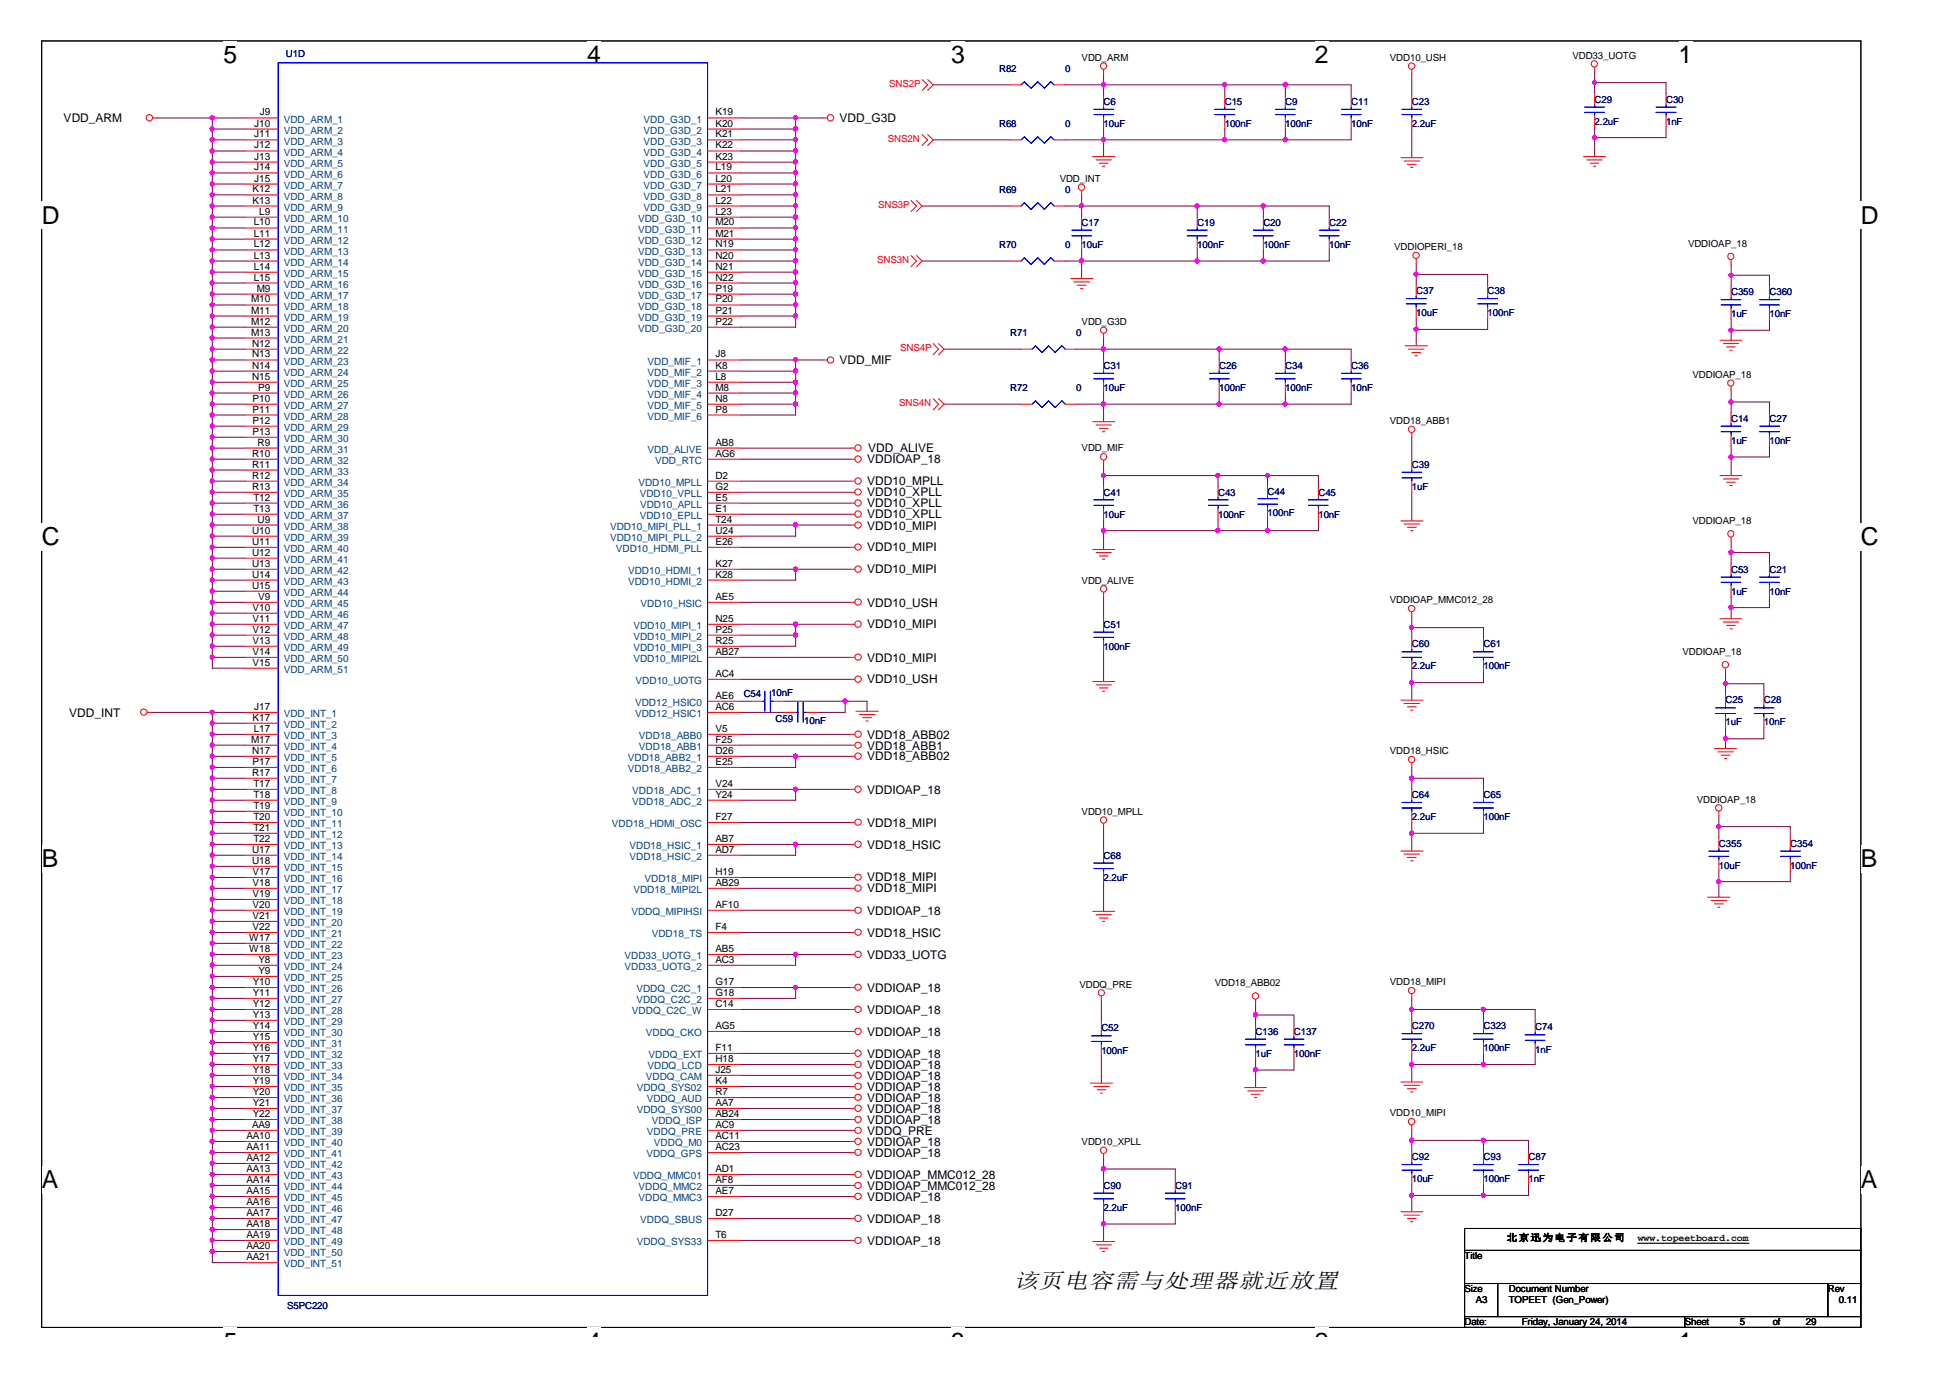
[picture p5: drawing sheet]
<svg xmlns="http://www.w3.org/2000/svg" width="297mm" height="210mm" viewBox="0 0 297 210" stroke-linecap="round" stroke-linejoin="round" font-family="sans-serif">
<defs><g id="words">
<g font-size="3.8">
<text x="34" y="9.6">5</text>
<text x="89.5" y="9.6">4</text>
<text x="144.9" y="9.6">3</text>
<text x="200.3" y="9.6">2</text>
<text x="255.7" y="9.6">1</text>
<text x="6.3" y="34.1">D</text>
<text x="283.5" y="34.1">D</text>
<text x="6.3" y="83.1">C</text>
<text x="283.5" y="83.1">C</text>
<text x="6.3" y="132.1">B</text>
<text x="283.5" y="132.1">B</text>
<text x="6.3" y="181">A</text>
<text x="283.5" y="181">A</text>
<text x="34" y="205.6">5</text>
<text x="89.5" y="205.6">4</text>
<text x="144.9" y="205.6">3</text>
<text x="200.3" y="205.6">2</text>
<text x="255.7" y="205.6">1</text>
</g>
<text font-size="3.3" x="154.4" y="196.1">该页电容需与处理器就近放置</text>
<g font-size="1.8">
<text x="9.7" y="18.6">VDD_ARM</text>
<text x="127.9" y="18.6">VDD_G3D</text>
<text x="127.9" y="55.5">VDD_MIF</text>
<text x="132.1" y="70.6">VDDIOAP_18</text>
<text x="132.2" y="68.9">VDD_ALIVE</text>
<text x="132.1" y="73.9">VDD10_MPLL</text>
<text x="132.1" y="75.6">VDD10_XPLL</text>
<text x="132.1" y="77.3">VDD10_XPLL</text>
<text x="132.1" y="79">VDD10_XPLL</text>
<text x="132.1" y="80.7">VDD10_MIPI</text>
<text x="132.1" y="87.3">VDD10_MIPI</text>
<text x="132.1" y="84">VDD10_MIPI</text>
<text x="132.1" y="92.4">VDD10_USH</text>
<text x="132.1" y="95.7">VDD10_MIPI</text>
<text x="132.1" y="100.8">VDD10_MIPI</text>
<text x="132.1" y="104.1">VDD10_USH</text>
<text x="10.5" y="109.1">VDD_INT</text>
<text x="132.1" y="112.5">VDD18_ABB02</text>
<text x="132.1" y="114.2">VDD18_ABB1</text>
<text x="132.1" y="115.8">VDD18_ABB02</text>
<text x="132.1" y="120.9">VDDIOAP_18</text>
<text x="132.1" y="125.9">VDD18_MIPI</text>
<text x="132.1" y="129.3">VDD18_HSIC</text>
<text x="132.1" y="134.1">VDD18_MIPI</text>
<text x="132.1" y="135.9">VDD18_MIPI</text>
<text x="132.1" y="139.3">VDDIOAP_18</text>
<text x="132.1" y="142.7">VDD18_HSIC</text>
<text x="132.1" y="146">VDD33_UOTG</text>
<text x="132.1" y="151.1">VDDIOAP_18</text>
<text x="132.1" y="154.4">VDDIOAP_18</text>
<text x="132.1" y="157.7">VDDIOAP_18</text>
<text x="132.1" y="161.1">VDDIOAP_18</text>
<text x="132.1" y="162.8">VDDIOAP_18</text>
<text x="132.1" y="164.5">VDDIOAP_18</text>
<text x="132.1" y="166.1">VDDIOAP_18</text>
<text x="132.1" y="167.8">VDDIOAP_18</text>
<text x="132.1" y="169.5">VDDIOAP_18</text>
<text x="132.1" y="171.2">VDDIOAP_18</text>
<text x="132.1" y="172.9">VDDQ_PRE</text>
<text x="132.1" y="179.5">VDDIOAP_MMC012_28</text>
<text x="132.1" y="174.5">VDDIOAP_18</text>
<text x="132.1" y="176.2">VDDIOAP_18</text>
<text x="132.1" y="181.2">VDDIOAP_MMC012_28</text>
<text x="132.1" y="182.9">VDDIOAP_18</text>
<text x="132.1" y="186.2">VDDIOAP_18</text>
<text x="132.1" y="189.6">VDDIOAP_18</text>
</g>
<g font-size="1.5" fill="#000080">
<text x="43.6" y="8.6">U1D</text>
<text x="152.2" y="10.9">R82</text>
<text x="162.3" y="10.9">0</text>
<text x="168.1" y="16">C6</text>
<text x="186.6" y="16">C15</text>
<text x="195.8" y="16">C9</text>
<text x="205.8" y="16">C11</text>
<text x="215.1" y="16">C23</text>
<text x="242.9" y="15.6">C29</text>
<text x="253.8" y="15.6">C30</text>
<text x="152.2" y="19.3">R68</text>
<text x="162.3" y="19.3">0</text>
<text x="168.1" y="19.3">10uF</text>
<text x="186.6" y="19.3">100nF</text>
<text x="195.8" y="19.3">100nF</text>
<text x="205.8" y="19.3">10nF</text>
<text x="215.1" y="19.3">2.2uF</text>
<text x="242.9" y="19">2.2uF</text>
<text x="253.8" y="19">1nF</text>
<text x="152.2" y="29.4">R69</text>
<text x="162.3" y="29.4">0</text>
<text x="164.8" y="34.4">C17</text>
<text x="182.4" y="34.4">C19</text>
<text x="192.4" y="34.4">C20</text>
<text x="202.5" y="34.4">C22</text>
<text x="152.2" y="37.8">R70</text>
<text x="162.3" y="37.8">0</text>
<text x="164.8" y="37.8">10uF</text>
<text x="182.4" y="37.8">100nF</text>
<text x="192.4" y="37.8">100nF</text>
<text x="202.5" y="37.8">10nF</text>
<text x="215.7" y="44.8">C37</text>
<text x="226.6" y="44.8">C38</text>
<text x="263.7" y="45">C359</text>
<text x="269.5" y="45">C360</text>
<text x="153.9" y="51.2">R71</text>
<text x="163.9" y="51.2">0</text>
<text x="215.7" y="48.1">10uF</text>
<text x="226.6" y="48.1">100nF</text>
<text x="263.7" y="48.3">1uF</text>
<text x="269.5" y="48.3">10nF</text>
<text x="153.9" y="59.6">R72</text>
<text x="163.9" y="59.6">0</text>
<text x="168.1" y="56.2">C31</text>
<text x="168.1" y="59.6">10uF</text>
<text x="185.7" y="56.2">C26</text>
<text x="185.7" y="59.6">100nF</text>
<text x="195.8" y="56.2">C34</text>
<text x="195.8" y="59.6">100nF</text>
<text x="205.8" y="56.2">C36</text>
<text x="205.8" y="59.6">10nF</text>
<text x="263.7" y="64.2">C14</text>
<text x="269.5" y="64.2">C27</text>
<text x="215.1" y="71.3">C39</text>
<text x="263.7" y="67.6">1uF</text>
<text x="269.5" y="67.6">10nF</text>
<text x="168.1" y="75.5">C41</text>
<text x="185.5" y="75.5">C43</text>
<text x="193.1" y="75.3">C44</text>
<text x="200.8" y="75.5">C45</text>
<text x="215.1" y="74.6">1uF</text>
<text x="168.1" y="78.8">10uF</text>
<text x="185.5" y="78.8">100nF</text>
<text x="193.1" y="78.7">100nF</text>
<text x="200.8" y="78.8">10nF</text>
<text x="263.7" y="87.2">C53</text>
<text x="269.5" y="87.2">C21</text>
<text x="168.1" y="95.6">C51</text>
<text x="263.7" y="90.6">1uF</text>
<text x="269.5" y="90.6">10nF</text>
<text x="168.1" y="98.9">100nF</text>
<text x="215.1" y="98.6">C60</text>
<text x="215.1" y="102">2.2uF</text>
<text x="226" y="98.6">C61</text>
<text x="226" y="102">100nF</text>
<text x="113.3" y="106.1">C54</text>
<text x="117.5" y="106">10nF</text>
<text x="262.8" y="107.2">C25</text>
<text x="268.7" y="107.2">C28</text>
<text x="118.2" y="110">C59</text>
<text x="122.5" y="110.2">10nF</text>
<text x="262.8" y="110.5">1uF</text>
<text x="268.7" y="110.5">10nF</text>
<text x="215.1" y="121.6">C64</text>
<text x="215.1" y="124.9">2.2uF</text>
<text x="226" y="121.6">C65</text>
<text x="226" y="124.9">100nF</text>
<text x="168.1" y="130.8">C68</text>
<text x="261.8" y="129">C355</text>
<text x="272.7" y="129">C354</text>
<text x="168.1" y="134.2">2.2uF</text>
<text x="261.8" y="132.3">10uF</text>
<text x="272.7" y="132.3">100nF</text>
<text x="167.8" y="157.1">C52</text>
<text x="167.8" y="160.5">100nF</text>
<text x="191.3" y="157.6">C136</text>
<text x="191.3" y="161">1uF</text>
<text x="197.1" y="157.6">C137</text>
<text x="197.1" y="161">100nF</text>
<text x="215.1" y="156.8">C270</text>
<text x="215.1" y="160.2">2.2uF</text>
<text x="226" y="156.8">C323</text>
<text x="226" y="160.2">100nF</text>
<text x="233.8" y="156.9">C74</text>
<text x="233.8" y="160.3">1nF</text>
<text x="215.1" y="176.8">C92</text>
<text x="226" y="176.8">C93</text>
<text x="232.8" y="176.8">C87</text>
<text x="168.1" y="181.1">C90</text>
<text x="168.1" y="184.5">2.2uF</text>
<text x="179" y="181.1">C91</text>
<text x="179" y="184.5">100nF</text>
<text x="215.1" y="180.1">10uF</text>
<text x="226" y="180.1">100nF</text>
<text x="232.8" y="180.1">1nF</text>
<text x="43.7" y="199.4">S5PC220</text>
</g>
<g font-size="1.5">
<text x="164.8" y="9.3">VDD_ARM</text>
<text x="211.7" y="9.3">VDD10_USH</text>
<text x="239.5" y="8.9">VDD33_UOTG</text>
<text x="39.6" y="17.6">J9</text>
<text x="109" y="17.6">K19</text>
<text x="38.7" y="19.3">J10</text>
<text x="38.7" y="20.9">J11</text>
<text x="38.7" y="22.6">J12</text>
<text x="109" y="19.3">K20</text>
<text x="109" y="20.9">K21</text>
<text x="109" y="22.6">K22</text>
<text x="38.5" y="29.3">K12</text>
<text x="38.7" y="24.3">J13</text>
<text x="38.7" y="26">J14</text>
<text x="38.7" y="27.7">J15</text>
<text x="109" y="24.3">K23</text>
<text x="109" y="26">L19</text>
<text x="109" y="27.7">L20</text>
<text x="109" y="29.3">L21</text>
<text x="161.4" y="27.7">VDD_INT</text>
<text x="38.5" y="31">K13</text>
<text x="38.7" y="34.3">L10</text>
<text x="39.5" y="32.7">L9</text>
<text x="109" y="31">L22</text>
<text x="109" y="32.7">L23</text>
<text x="109" y="34.3">M20</text>
<text x="38.7" y="36">L11</text>
<text x="38.7" y="37.7">L12</text>
<text x="38.7" y="39.4">L13</text>
<text x="38.7" y="41.1">L14</text>
<text x="109" y="36">M21</text>
<text x="109" y="37.7">N19</text>
<text x="109" y="39.4">N20</text>
<text x="109" y="41.1">N21</text>
<text x="212.4" y="38.1">VDDIOPERI_18</text>
<text x="257.1" y="37.6">VDDIOAP_18</text>
<text x="38.3" y="46.1">M10</text>
<text x="38.3" y="47.8">M11</text>
<text x="38.7" y="42.7">L15</text>
<text x="39.1" y="44.4">M9</text>
<text x="109" y="42.7">N22</text>
<text x="109" y="44.4">P19</text>
<text x="109" y="46.1">P20</text>
<text x="109" y="47.8">P21</text>
<text x="38.3" y="49.5">M12</text>
<text x="38.3" y="51.1">M13</text>
<text x="38.4" y="52.8">N12</text>
<text x="109" y="49.5">P22</text>
<text x="164.8" y="49.5">VDD_G3D</text>
<text x="38.4" y="54.5">N13</text>
<text x="38.4" y="56.1">N14</text>
<text x="38.4" y="57.8">N15</text>
<text x="39.3" y="59.5">P9</text>
<text x="109" y="54.5">J8</text>
<text x="109" y="56.1">K8</text>
<text x="109" y="57.8">L8</text>
<text x="109" y="59.5">M8</text>
<text x="257.8" y="57.5">VDDIOAP_18</text>
<text x="38.5" y="61.2">P10</text>
<text x="38.5" y="62.8">P11</text>
<text x="38.5" y="64.5">P12</text>
<text x="109" y="61.2">N8</text>
<text x="109" y="62.8">P8</text>
<text x="211.7" y="64.6">VDD18_ABB1</text>
<text x="38.4" y="69.6">R10</text>
<text x="38.4" y="71.2">R11</text>
<text x="38.5" y="66.2">P13</text>
<text x="39.2" y="67.9">R9</text>
<text x="109" y="67.9">AB8</text>
<text x="109" y="69.6">AG6</text>
<text x="164.8" y="68.8">VDD_MIF</text>
<text x="38.4" y="72.9">R12</text>
<text x="38.4" y="74.6">R13</text>
<text x="38.6" y="76.3">T12</text>
<text x="38.6" y="77.9">T13</text>
<text x="109" y="76.3">E5</text>
<text x="109" y="77.9">E1</text>
<text x="109" y="74.6">G2</text>
<text x="109" y="72.9">D2</text>
<text x="38.4" y="81.3">U10</text>
<text x="38.4" y="83">U11</text>
<text x="39.2" y="79.6">U9</text>
<text x="109" y="79.6">T24</text>
<text x="109" y="81.3">U24</text>
<text x="109" y="83">E26</text>
<text x="257.8" y="79.9">VDDIOAP_18</text>
<text x="38.4" y="84.6">U12</text>
<text x="38.4" y="86.3">U13</text>
<text x="38.4" y="88">U14</text>
<text x="38.4" y="89.7">U15</text>
<text x="109" y="86.3">K27</text>
<text x="109" y="88">K28</text>
<text x="164.8" y="88.9">VDD_ALIVE</text>
<text x="38.5" y="93">V10</text>
<text x="38.5" y="94.7">V11</text>
<text x="39.3" y="91.4">V9</text>
<text x="109" y="91.4">AE5</text>
<text x="109" y="94.7">N25</text>
<text x="211.7" y="91.9">VDDIOAP_MMC012_28</text>
<text x="38.5" y="96.4">V12</text>
<text x="38.5" y="98.1">V13</text>
<text x="38.5" y="99.8">V14</text>
<text x="38.5" y="101.4">V15</text>
<text x="109" y="96.4">P25</text>
<text x="109" y="98.1">R25</text>
<text x="109" y="99.8">AB27</text>
<text x="256.3" y="99.8">VDDIOAP_18</text>
<text x="109" y="103.1">AC4</text>
<text x="109" y="106.4">AE6</text>
<text x="38.3" y="113.1">M17</text>
<text x="38.5" y="109.8">K17</text>
<text x="38.7" y="111.5">L17</text>
<text x="38.7" y="108.1">J17</text>
<text x="109" y="108.1">AC6</text>
<text x="109" y="111.5">V5</text>
<text x="109" y="113.1">F25</text>
<text x="38.4" y="114.8">N17</text>
<text x="38.4" y="118.2">R17</text>
<text x="38.5" y="116.5">P17</text>
<text x="38.6" y="119.9">T17</text>
<text x="109" y="114.8">D26</text>
<text x="109" y="116.5">E25</text>
<text x="109" y="119.9">V24</text>
<text x="211.7" y="114.9">VDD18_HSIC</text>
<text x="38.6" y="121.5">T18</text>
<text x="38.6" y="123.2">T19</text>
<text x="38.6" y="124.9">T20</text>
<text x="109" y="121.5">Y24</text>
<text x="109" y="124.9">F27</text>
<text x="164.8" y="124.1">VDD10_MPLL</text>
<text x="258.5" y="122.3">VDDIOAP_18</text>
<text x="38.4" y="129.9">U17</text>
<text x="38.4" y="131.6">U18</text>
<text x="38.6" y="126.5">T21</text>
<text x="38.6" y="128.2">T22</text>
<text x="109" y="128.2">AB7</text>
<text x="109" y="129.9">AD7</text>
<text x="38.5" y="133.3">V17</text>
<text x="38.5" y="134.9">V18</text>
<text x="38.5" y="136.6">V19</text>
<text x="109" y="133.3">H19</text>
<text x="109" y="134.9">AB29</text>
<text x="38" y="143.3">W17</text>
<text x="38.5" y="138.3">V20</text>
<text x="38.5" y="140">V21</text>
<text x="38.5" y="141.7">V22</text>
<text x="109" y="141.7">F4</text>
<text x="109" y="138.3">AF10</text>
<text x="38" y="145">W18</text>
<text x="39.4" y="146.7">Y8</text>
<text x="39.4" y="148.4">Y9</text>
<text x="109" y="145">AB5</text>
<text x="109" y="146.7">AC3</text>
<text x="38.5" y="150">Y10</text>
<text x="38.5" y="151.7">Y11</text>
<text x="38.5" y="153.4">Y12</text>
<text x="38.5" y="155">Y13</text>
<text x="109" y="150">G17</text>
<text x="109" y="151.7">G18</text>
<text x="109" y="153.4">C14</text>
<text x="164.4" y="150.4">VDDQ_PRE</text>
<text x="185" y="150.3">VDD18_ABB02</text>
<text x="211.7" y="150.1">VDD18_MIPI</text>
<text x="38.5" y="156.7">Y14</text>
<text x="38.5" y="158.4">Y15</text>
<text x="38.5" y="160.1">Y16</text>
<text x="38.5" y="161.8">Y17</text>
<text x="109" y="160.1">F11</text>
<text x="109" y="156.7">AG5</text>
<text x="109" y="161.8">H18</text>
<text x="38.5" y="163.4">Y18</text>
<text x="38.5" y="165.1">Y19</text>
<text x="38.5" y="166.8">Y20</text>
<text x="109" y="163.4">J25</text>
<text x="109" y="165.1">K4</text>
<text x="109" y="166.8">R7</text>
<text x="37.5" y="173.5">AA10</text>
<text x="38.4" y="171.8">AA9</text>
<text x="38.5" y="168.5">Y21</text>
<text x="38.5" y="170.2">Y22</text>
<text x="109" y="171.8">AC9</text>
<text x="109" y="173.5">AC11</text>
<text x="109" y="168.5">AA7</text>
<text x="109" y="170.2">AB24</text>
<text x="211.7" y="170">VDD10_MIPI</text>
<text x="37.5" y="175.2">AA11</text>
<text x="37.5" y="176.8">AA12</text>
<text x="37.5" y="178.5">AA13</text>
<text x="109" y="178.5">AD1</text>
<text x="109" y="175.2">AC23</text>
<text x="164.8" y="174.4">VDD10_XPLL</text>
<text x="37.5" y="180.2">AA14</text>
<text x="37.5" y="181.9">AA15</text>
<text x="37.5" y="183.6">AA16</text>
<text x="37.5" y="185.2">AA17</text>
<text x="109" y="180.2">AF8</text>
<text x="109" y="181.9">AE7</text>
<text x="109" y="185.2">D27</text>
<text x="37.5" y="186.9">AA18</text>
<text x="37.5" y="188.6">AA19</text>
<text x="37.5" y="190.3">AA20</text>
<text x="37.5" y="192">AA21</text>
<text x="109" y="188.6">T6</text>
<text x="223.1" y="191.8">Title</text>
<text x="229.5" y="189">北京迅为电子有限公司</text>
<text x="249.5" y="189">www.topeetboard.com</text>
<text x="223.1" y="196.9">Size</text>
<text x="229.8" y="196.9">Document Number</text>
<text x="278.4" y="196.9">Rev</text>
<text x="223.1" y="201.9">Date:</text>
<text x="224.8" y="198.5">A3</text>
<text x="229.8" y="198.5">TOPEET (((Gen_Power)</text>
<text x="229.8" y="198.5">TOPEET</text>
<text x="231.8" y="201.9">Friday, January 24, 2014</text>
<text x="237" y="198.5">Gen_Power)</text>
<text x="256.6" y="201.9">Sheet</text>
<text x="265" y="201.9">5</text>
<text x="270" y="201.9">of</text>
<text x="275.1" y="201.9">29</text>
<text x="280.1" y="198.5">0.11</text>
</g>
<g font-size="1.5" fill="#f00">
<text x="135.4" y="13.3">SNS2P</text>
<text x="135.3" y="21.7">SNS2N</text>
<text x="133.8" y="31.7">SNS3P</text>
<text x="133.6" y="40.1">SNS3N</text>
<text x="137.1" y="53.5">SNS4P</text>
<text x="136.9" y="61.9">SNS4N</text>
</g>
<g font-size="1.5" fill="#004080">
<text x="43.2" y="18.7">VDD_ARM_1</text>
<text x="43.2" y="20.4">VDD_ARM_2</text>
<text x="43.2" y="22">VDD_ARM_3</text>
<text x="43.2" y="23.7">VDD_ARM_4</text>
<text x="98" y="18.7">VDD_G3D_1</text>
<text x="98" y="20.4">VDD_G3D_2</text>
<text x="98" y="22">VDD_G3D_3</text>
<text x="98" y="23.7">VDD_G3D_4</text>
<text x="43.2" y="25.4">VDD_ARM_5</text>
<text x="43.2" y="27.1">VDD_ARM_6</text>
<text x="43.2" y="28.8">VDD_ARM_7</text>
<text x="98" y="25.4">VDD_G3D_5</text>
<text x="98" y="27.1">VDD_G3D_6</text>
<text x="98" y="28.8">VDD_G3D_7</text>
<text x="43.2" y="30.4">VDD_ARM_8</text>
<text x="43.2" y="32.1">VDD_ARM_9</text>
<text x="43.2" y="33.8">VDD_ARM_10</text>
<text x="43.2" y="35.4">VDD_ARM_11</text>
<text x="97.2" y="33.8">VDD_G3D_10</text>
<text x="97.2" y="35.4">VDD_G3D_11</text>
<text x="98" y="30.4">VDD_G3D_8</text>
<text x="98" y="32.1">VDD_G3D_9</text>
<text x="43.2" y="37.1">VDD_ARM_12</text>
<text x="43.2" y="38.8">VDD_ARM_13</text>
<text x="43.2" y="40.5">VDD_ARM_14</text>
<text x="97.2" y="37.1">VDD_G3D_12</text>
<text x="97.2" y="38.8">VDD_G3D_13</text>
<text x="97.2" y="40.5">VDD_G3D_14</text>
<text x="43.2" y="42.2">VDD_ARM_15</text>
<text x="43.2" y="43.8">VDD_ARM_16</text>
<text x="43.2" y="45.5">VDD_ARM_17</text>
<text x="43.2" y="47.2">VDD_ARM_18</text>
<text x="97.2" y="42.2">VDD_G3D_15</text>
<text x="97.2" y="43.8">VDD_G3D_16</text>
<text x="97.2" y="45.5">VDD_G3D_17</text>
<text x="97.2" y="47.2">VDD_G3D_18</text>
<text x="43.2" y="48.9">VDD_ARM_19</text>
<text x="43.2" y="50.6">VDD_ARM_20</text>
<text x="43.2" y="52.2">VDD_ARM_21</text>
<text x="43.2" y="53.9">VDD_ARM_22</text>
<text x="97.2" y="48.9">VDD_G3D_19</text>
<text x="97.2" y="50.6">VDD_G3D_20</text>
<text x="43.2" y="55.6">VDD_ARM_23</text>
<text x="43.2" y="57.2">VDD_ARM_24</text>
<text x="43.2" y="58.9">VDD_ARM_25</text>
<text x="98.6" y="55.6">VDD_MIF_1</text>
<text x="98.6" y="57.2">VDD_MIF_2</text>
<text x="98.6" y="58.9">VDD_MIF_3</text>
<text x="43.2" y="60.6">VDD_ARM_26</text>
<text x="43.2" y="62.3">VDD_ARM_27</text>
<text x="43.2" y="63.9">VDD_ARM_28</text>
<text x="43.2" y="65.6">VDD_ARM_29</text>
<text x="98.6" y="60.6">VDD_MIF_4</text>
<text x="98.6" y="62.3">VDD_MIF_5</text>
<text x="98.6" y="63.9">VDD_MIF_6</text>
<text x="43.2" y="67.3">VDD_ARM_30</text>
<text x="43.2" y="69">VDD_ARM_31</text>
<text x="43.2" y="70.7">VDD_ARM_32</text>
<text x="98.6" y="69">VDD_ALIVE</text>
<text x="99.8" y="70.7">VDD_RTC</text>
<text x="43.2" y="72.3">VDD_ARM_33</text>
<text x="43.2" y="74">VDD_ARM_34</text>
<text x="43.2" y="75.7">VDD_ARM_35</text>
<text x="43.2" y="77.4">VDD_ARM_36</text>
<text x="97.2" y="74">VDD10_MPLL</text>
<text x="97.5" y="75.7">VDD10_VPLL</text>
<text x="97.5" y="77.4">VDD10_APLL</text>
<text x="43.2" y="79.1">VDD_ARM_37</text>
<text x="43.2" y="80.7">VDD_ARM_38</text>
<text x="43.2" y="82.4">VDD_ARM_39</text>
<text x="92.9" y="80.7">VDD10_MIPI_PLL_1</text>
<text x="92.9" y="82.4">VDD10_MIPI_PLL_2</text>
<text x="97.5" y="79.1">VDD10_EPLL</text>
<text x="43.2" y="84.1">VDD_ARM_40</text>
<text x="43.2" y="85.7">VDD_ARM_41</text>
<text x="43.2" y="87.4">VDD_ARM_42</text>
<text x="43.2" y="89.1">VDD_ARM_43</text>
<text x="93.8" y="84.1">VDD10_HDMI_PLL</text>
<text x="95.7" y="87.4">VDD10_HDMI_1</text>
<text x="95.7" y="89.1">VDD10_HDMI_2</text>
<text x="43.2" y="90.8">VDD_ARM_44</text>
<text x="43.2" y="92.5">VDD_ARM_45</text>
<text x="43.2" y="94.1">VDD_ARM_46</text>
<text x="43.2" y="95.8">VDD_ARM_47</text>
<text x="96.5" y="95.8">VDD10_MIPI_1</text>
<text x="97.6" y="92.5">VDD10_HSIC</text>
<text x="43.2" y="97.5">VDD_ARM_48</text>
<text x="43.2" y="99.2">VDD_ARM_49</text>
<text x="43.2" y="100.9">VDD_ARM_50</text>
<text x="96.5" y="97.5">VDD10_MIPI_2</text>
<text x="96.5" y="99.2">VDD10_MIPI_3</text>
<text x="96.5" y="100.9">VDD10_MIPI2L</text>
<text x="43.2" y="102.5">VDD_ARM_51</text>
<text x="96.7" y="107.5">VDD12_HSIC0</text>
<text x="96.8" y="104.2">VDD10_UOTG</text>
<text x="43.2" y="109.2">VDD_INT_1</text>
<text x="43.2" y="110.9">VDD_INT_2</text>
<text x="43.2" y="112.6">VDD_INT_3</text>
<text x="96.7" y="109.2">VDD12_HSIC1</text>
<text x="97.3" y="112.6">VDD18_ABB0</text>
<text x="43.2" y="114.2">VDD_INT_4</text>
<text x="43.2" y="115.9">VDD_INT_5</text>
<text x="43.2" y="117.6">VDD_INT_6</text>
<text x="43.2" y="119.3">VDD_INT_7</text>
<text x="95.6" y="115.9">VDD18_ABB2_1</text>
<text x="95.6" y="117.6">VDD18_ABB2_2</text>
<text x="97.3" y="114.2">VDD18_ABB1</text>
<text x="43.2" y="121">VDD_INT_8</text>
<text x="43.2" y="122.6">VDD_INT_9</text>
<text x="43.2" y="124.3">VDD_INT_10</text>
<text x="43.2" y="126">VDD_INT_11</text>
<text x="93.2" y="126">VDD18_HDMI_OSC</text>
<text x="96.3" y="121">VDD18_ADC_1</text>
<text x="96.3" y="122.6">VDD18_ADC_2</text>
<text x="43.2" y="127.6">VDD_INT_12</text>
<text x="43.2" y="129.3">VDD_INT_13</text>
<text x="43.2" y="131">VDD_INT_14</text>
<text x="95.9" y="129.3">VDD18_HSIC_1</text>
<text x="95.9" y="131">VDD18_HSIC_2</text>
<text x="43.2" y="132.7">VDD_INT_15</text>
<text x="43.2" y="134.4">VDD_INT_16</text>
<text x="43.2" y="136">VDD_INT_17</text>
<text x="43.2" y="137.7">VDD_INT_18</text>
<text x="96.5" y="136">VDD18_MIPI2L</text>
<text x="98.2" y="134.4">VDD18_MIPI</text>
<text x="43.2" y="139.4">VDD_INT_19</text>
<text x="43.2" y="141.1">VDD_INT_20</text>
<text x="43.2" y="142.8">VDD_INT_21</text>
<text x="96.2" y="139.4">VDDQ_MIPIHSI</text>
<text x="99.3" y="142.8">VDD18_TS</text>
<text x="43.2" y="144.4">VDD_INT_22</text>
<text x="43.2" y="146.1">VDD_INT_23</text>
<text x="43.2" y="147.8">VDD_INT_24</text>
<text x="43.2" y="149.5">VDD_INT_25</text>
<text x="95.1" y="146.1">VDD33_UOTG_1</text>
<text x="95.1" y="147.8">VDD33_UOTG_2</text>
<text x="43.2" y="151.1">VDD_INT_26</text>
<text x="43.2" y="152.8">VDD_INT_27</text>
<text x="43.2" y="154.5">VDD_INT_28</text>
<text x="96.3" y="154.5">VDDQ_C2C_W</text>
<text x="96.9" y="151.1">VDDQ_C2C_1</text>
<text x="96.9" y="152.8">VDDQ_C2C_2</text>
<text x="43.2" y="156.1">VDD_INT_29</text>
<text x="43.2" y="157.8">VDD_INT_30</text>
<text x="43.2" y="159.5">VDD_INT_31</text>
<text x="43.2" y="161.2">VDD_INT_32</text>
<text x="98.4" y="157.8">VDDQ_CKO</text>
<text x="98.8" y="161.2">VDDQ_EXT</text>
<text x="43.2" y="162.9">VDD_INT_33</text>
<text x="43.2" y="164.5">VDD_INT_34</text>
<text x="43.2" y="166.2">VDD_INT_35</text>
<text x="43.2" y="167.9">VDD_INT_36</text>
<text x="97" y="166.2">VDDQ_SYS02</text>
<text x="98.4" y="164.5">VDDQ_CAM</text>
<text x="98.5" y="167.9">VDDQ_AUD</text>
<text x="98.6" y="162.9">VDDQ_LCD</text>
<text x="43.2" y="169.6">VDD_INT_37</text>
<text x="43.2" y="171.3">VDD_INT_38</text>
<text x="43.2" y="172.9">VDD_INT_39</text>
<text x="97" y="169.6">VDDQ_SYS00</text>
<text x="98.6" y="172.9">VDDQ_PRE</text>
<text x="99.3" y="171.3">VDDQ_ISP</text>
<text x="43.2" y="174.6">VDD_INT_40</text>
<text x="43.2" y="176.3">VDD_INT_41</text>
<text x="43.2" y="177.9">VDD_INT_42</text>
<text x="43.2" y="179.6">VDD_INT_43</text>
<text x="96.4" y="179.6">VDDQ_MMC01</text>
<text x="98.5" y="176.3">VDDQ_GPS</text>
<text x="99.6" y="174.6">VDDQ_M0</text>
<text x="43.2" y="181.3">VDD_INT_44</text>
<text x="43.2" y="183">VDD_INT_45</text>
<text x="43.2" y="184.7">VDD_INT_46</text>
<text x="97.3" y="181.3">VDDQ_MMC2</text>
<text x="97.3" y="183">VDDQ_MMC3</text>
<text x="43.2" y="186.3">VDD_INT_47</text>
<text x="43.2" y="188">VDD_INT_48</text>
<text x="43.2" y="189.7">VDD_INT_49</text>
<text x="43.2" y="191.4">VDD_INT_50</text>
<text x="97" y="189.7">VDDQ_SYS33</text>
<text x="97.5" y="186.3">VDDQ_SBUS</text>
<text x="43.2" y="193.1">VDD_INT_51</text>
</g>
</g></defs>
<path d="M6.3 6.2h277.2v196h-277.2z" fill="none" stroke="#000" stroke-width=".15"/>
<g fill="#fff">
<path d="M34 6.2h2.2v4.3h-2.2z"/>
<path d="M34 202.2h2.2v1.4h-2.2z"/>
<path d="M89.5 6.2h2.1v4.3h-2.1z"/>
<path d="M89.5 202.2h2.1v1.4h-2.1z"/>
<path d="M144.9 6.2h2.1v4.3h-2.1z"/>
<path d="M144.9 202.2h2.1v1.4h-2.1z"/>
<path d="M200.3 6.2h2.1v4.3h-2.1z"/>
<path d="M200.3 202.2h2.1v1.4h-2.1z"/>
<path d="M255.7 6.2h2.1v4.3h-2.1z"/>
<path d="M255.7 202.2h2.1v1.4h-2.1z"/>
<path d="M6.3 30.7h2.8v4.2h-2.8z"/>
<path d="M283.5 30.7h2.7v4.2h-2.7z"/>
<path d="M6.3 79.7h2.8v4.2h-2.8z"/>
<path d="M283.5 79.7h2.7v4.2h-2.7z"/>
<path d="M6.3 128.7h2.6v4.2h-2.6z"/>
<path d="M283.5 128.7h2.5v4.2h-2.5z"/>
<path d="M6.3 177.6h2.6v4.3h-2.6z"/>
<path d="M283.5 177.6h2.5v4.3h-2.5z"/>
</g>
<path d="M249.5 189.4h16.9" fill="none" stroke="#000" stroke-width=".18"/>
<g fill="none" stroke="#800040" stroke-width=".15">
<path d="M24 18h13.4M32.3 18v83.8h5.1M32.3 19.7h5.1M112.8 18h12.6M112.8 19.7h8.4M121.2 18v31.8h-8.4M142.2 12.9h11.7M162.3 12.9h43.5v1.7M168.1 11.3v3.3M168.1 19.7v4.1M186.6 12.9v1.7M186.6 19.7v1.6"/>
<path d="M195.8 12.9v1.7M195.8 19.7v1.6M205.8 19.7v1.6h-43.5M215.1 11.3v3.3M215.1 19.7v4.3M242.9 12.6h10.9v1.7M242.9 10.9v3.4M242.9 19.3v4.5M253.8 19.3v1.7h-10.9M32.3 31.4h5.1M32.3 39.8h5.1M32.3 29.7h5.1"/>
<path d="M32.3 33.1h5.1M32.3 21.3h5.1M32.3 23h5.1M32.3 24.7h5.1M32.3 26.3h5.1M32.3 28h5.1M32.3 34.7h5.1M32.3 36.4h5.1M32.3 38.1h5.1M112.8 31.4h8.4M112.8 39.8h8.4M112.8 29.7h8.4"/>
<path d="M112.8 33.1h8.4M112.8 21.3h8.4M112.8 23h8.4M112.8 24.7h8.4M112.8 26.3h8.4M112.8 28h8.4M112.8 34.7h8.4M112.8 36.4h8.4M112.8 38.1h8.4M140.5 31.4h13.4M140.5 39.8h13.4M142.2 21.3h11.7"/>
<path d="M162.3 31.4h40.2v1.7M164.8 29.7v3.4M164.8 38.1v4.3M182.4 31.4v1.7M182.4 38.1v1.7M192.4 31.4v1.7M192.4 38.1v1.7M202.5 38.1v1.7h-40.2M32.3 41.5h5.1M32.3 43.1h5.1M32.3 44.8h5.1M32.3 46.5h5.1"/>
<path d="M32.3 48.1h5.1M32.3 49.8h5.1M32.3 51.5h5.1M32.3 53.2h5.1M32.3 54.8h5.1M32.3 56.5h5.1M32.3 58.2h5.1M32.3 59.9h5.1M112.8 41.5h8.4M112.8 43.1h8.4M112.8 44.8h8.4M112.8 46.5h8.4"/>
<path d="M112.8 48.1h8.4M112.8 54.8h12.6M112.8 56.5h8.4M112.8 58.2h8.4M112.8 59.9h8.4M121.2 54.8v8.4h-8.4M143.8 53.2h11.7M163.9 53.2h41.9v1.6M168.1 51.5v3.3M168.1 59.9v4.3M185.7 53.2v1.6M185.7 59.9v1.7"/>
<path d="M195.8 53.2v1.6M195.8 59.9v1.7M205.8 59.9v1.7h-41.9M215.7 41.8h10.9v1.6M215.7 40.1v3.3M215.7 48.5v4.2M226.6 48.5v1.7h-10.9M263.7 40.3v3.3M263.7 48.7v3.1M263.7 59.5v3.4M263.7 41.9h5.8v1.7M269.5 48.7v1.6h-5.8"/>
<path d="M32.3 61.6h5.1M32.3 63.2h5.1M32.3 64.9h5.1M32.3 66.6h5.1M32.3 68.3h5.1M32.3 69.9h5.1M32.3 71.6h5.1M32.3 73.3h5.1M32.3 75h5.1M32.3 76.6h5.1M32.3 78.3h5.1M32.3 80h5.1"/>
<path d="M112.8 61.6h8.4M112.8 68.3h16.8M112.8 69.9h16.8M112.8 73.3h16.8M112.8 75h16.8M112.8 76.6h16.8M112.8 78.3h16.8M112.8 80h16.8M121.2 80v1.7h-8.4M143.8 61.6h11.7M168.1 70.8v3.3M168.1 79.2v4.5"/>
<path d="M168.1 72.4h32.7v1.7M185.5 72.4v1.7M185.5 79.2v1.6M193.1 72.4v1.6M193.1 79v1.8M200.8 79.2v1.6h-32.7M215.1 66.6v3.3M215.1 75v4.3M263.7 67.9v4.5M263.7 61.2h5.8v1.7M269.5 67.9v1.7h-5.8M32.3 81.7h5.1"/>
<path d="M32.3 83.4h5.1M32.3 85h5.1M32.3 86.7h5.1M32.3 88.4h5.1M32.3 90.1h5.1M32.3 91.8h5.1M32.3 93.4h5.1M32.3 95.1h5.1M32.3 96.7h5.1M32.3 98.4h5.1M112.8 83.4h16.8M112.8 86.7h16.8"/>
<path d="M112.8 91.8h16.8M112.8 95.1h16.8M112.8 96.7h8.4M121.2 86.7v1.7h-8.4M121.2 95.1v3.3h-8.4M168.1 90.9v3.3M168.1 99.3v4.5M215.1 95.6h10.9v1.7M215.1 93.9v3.4M263.7 82.5v3.4M263.7 90.9v3.3M263.7 84.2h5.8v1.7"/>
<path d="M269.5 90.9v1.7h-5.8M23.1 108.5h14.3M32.3 108.5v83.8h5.1M32.3 100.1h5.1M32.3 110.2h5.1M32.3 111.9h5.1M32.3 113.5h5.1M32.3 115.2h5.1M32.3 116.9h5.1M32.3 118.5h5.1M112.8 100.1h16.8M112.8 108.5h6.7"/>
<path d="M112.8 111.9h16.8M112.8 113.5h16.8M112.8 115.2h16.8M112.8 103.5h16.8M112.8 106.8h1.7M119.5 106.8h12.6v1.5M121.2 115.2v1.7h-8.4M128.7 106.8v1.7h-4.2M215.1 118.5h10.9v1.7M215.1 102.3v4.4M215.1 116.9v3.3M226 102.3v1.7h-10.9"/>
<path d="M262.8 102.5v3.3M262.8 110.8v3.2M262.8 104.2h5.9v1.6M268.7 110.8v1.7h-5.9M32.3 125.3h5.1M32.3 126.9h5.1M32.3 128.6h5.1M32.3 130.3h5.1M32.3 132h5.1M32.3 133.7h5.1M32.3 135.3h5.1M32.3 137h5.1"/>
<path d="M32.3 138.7h5.1M32.3 120.2h5.1M32.3 121.9h5.1M32.3 123.6h5.1M112.8 125.3h16.8M112.8 128.6h16.8M112.8 133.7h16.8M112.8 135.3h16.8M112.8 138.7h16.8M112.8 120.2h16.8M121.2 128.6v1.7h-8.4M121.2 120.2v1.7h-8.4"/>
<path d="M168.1 126.1v3.4M168.1 134.5v4.3M215.1 125.3v4.3M226 125.3v1.6h-10.9M261.8 125.9h10.9v1.7M261.8 124.3v3.3M261.8 132.6v4.1M272.7 132.6v1.7h-10.9M32.3 140.3h5.1M32.3 142h5.1M32.3 143.7h5.1M32.3 145.4h5.1"/>
<path d="M32.3 147h5.1M32.3 148.7h5.1M32.3 150.4h5.1M32.3 152.1h5.1M32.3 153.8h5.1M32.3 155.4h5.1M32.3 157.1h5.1M32.3 158.8h5.1M112.8 142h16.8M112.8 145.4h16.8M112.8 150.4h16.8M112.8 153.8h16.8"/>
<path d="M112.8 157.1h16.8M121.2 145.4v1.6h-8.4M121.2 150.4v1.7h-8.4M167.8 152.4v3.4M191.3 152.9v3.4M191.3 154.6h5.8v1.7M215.1 153.8h18.7v1.8M215.1 152.1v3.3M226 153.8v1.6M32.3 160.5h5.1M32.3 162.2h5.1M32.3 163.8h5.1"/>
<path d="M32.3 165.5h5.1M32.3 167.2h5.1M32.3 168.8h5.1M32.3 170.5h5.1M32.3 172.2h5.1M32.3 173.9h5.1M32.3 175.6h5.1M32.3 177.2h5.1M32.3 178.9h5.1M112.8 160.5h16.8M112.8 162.2h16.8M112.8 163.8h16.8"/>
<path d="M112.8 165.5h16.8M112.8 167.2h16.8M112.8 168.8h16.8M112.8 170.5h16.8M112.8 172.2h16.8M112.8 173.9h16.8M112.8 175.6h16.8M112.8 178.9h16.8M167.8 160.8v4.2M168.1 176.4v3.4M168.1 178.1h10.9v1.7M191.3 161.3v4.4"/>
<path d="M197.1 161.3v1.7h-5.8M215.1 160.5v4.3M215.1 172v3.4M215.1 173.7h17.7v1.7M226 160.5v1.7M226 173.7v1.7M233.8 160.6v1.6h-18.7M32.3 180.6h5.1M32.3 182.3h5.1M32.3 184h5.1M32.3 185.6h5.1M32.3 187.3h5.1"/>
<path d="M32.3 188.9h5.1M32.3 190.6h5.1M112.8 180.6h16.8M112.8 182.3h16.8M112.8 185.6h16.8M112.8 188.9h16.8M168.1 184.8v4.3M179 184.8v1.7h-10.9M215.1 180.4v4.2M226 180.4v1.7M232.8 180.4v1.7h-17.7"/>
</g>
<g fill="#f0f" stroke="#f0f" stroke-width=".15">
<circle cx="182.3" cy="31.4" r=".32"/>
<circle cx="192.4" cy="31.4" r=".32"/>
<circle cx="164.7" cy="39.7" r=".32"/>
<circle cx="182.3" cy="39.7" r=".32"/>
<circle cx="192.4" cy="39.7" r=".32"/>
<circle cx="32.3" cy="31.4" r=".32"/>
<circle cx="32.3" cy="23" r=".32"/>
<circle cx="32.3" cy="24.7" r=".32"/>
<circle cx="32.3" cy="21.3" r=".32"/>
<circle cx="32.3" cy="29.7" r=".32"/>
<circle cx="32.3" cy="17.9" r=".32"/>
<circle cx="32.3" cy="19.6" r=".32"/>
<circle cx="32.3" cy="26.3" r=".32"/>
<circle cx="32.3" cy="28" r=".32"/>
<circle cx="32.3" cy="34.7" r=".32"/>
<circle cx="32.3" cy="36.4" r=".32"/>
<circle cx="32.3" cy="38" r=".32"/>
<circle cx="32.3" cy="41.4" r=".32"/>
<circle cx="32.3" cy="43.1" r=".32"/>
<circle cx="32.3" cy="44.8" r=".32"/>
<circle cx="32.3" cy="46.4" r=".32"/>
<circle cx="32.3" cy="48.1" r=".32"/>
<circle cx="32.3" cy="49.8" r=".32"/>
<circle cx="32.3" cy="51.5" r=".32"/>
<circle cx="32.3" cy="59.8" r=".32"/>
<circle cx="32.3" cy="61.5" r=".32"/>
<circle cx="32.3" cy="64.9" r=".32"/>
<circle cx="32.3" cy="66.6" r=".32"/>
<circle cx="32.3" cy="69.9" r=".32"/>
<circle cx="32.3" cy="71.6" r=".32"/>
<circle cx="32.3" cy="75" r=".32"/>
<circle cx="32.3" cy="76.6" r=".32"/>
<circle cx="32.3" cy="78.3" r=".32"/>
<circle cx="32.3" cy="81.6" r=".32"/>
<circle cx="32.3" cy="83.3" r=".32"/>
<circle cx="32.3" cy="85" r=".32"/>
<circle cx="32.3" cy="86.7" r=".32"/>
<circle cx="32.3" cy="88.3" r=".32"/>
<circle cx="32.3" cy="90" r=".32"/>
<circle cx="32.3" cy="91.7" r=".32"/>
<circle cx="32.3" cy="93.4" r=".32"/>
<circle cx="32.3" cy="95.1" r=".32"/>
<circle cx="32.3" cy="96.7" r=".32"/>
<circle cx="32.3" cy="100.1" r=".32"/>
<circle cx="32.3" cy="56.5" r=".32"/>
<circle cx="32.3" cy="68.2" r=".32"/>
<circle cx="32.3" cy="98.4" r=".32"/>
<circle cx="32.3" cy="33" r=".32"/>
<circle cx="32.3" cy="73.3" r=".32"/>
<circle cx="32.3" cy="53.2" r=".32"/>
<circle cx="32.3" cy="58.2" r=".32"/>
<circle cx="32.3" cy="39.7" r=".32"/>
<circle cx="32.3" cy="80" r=".32"/>
<circle cx="32.3" cy="63.2" r=".32"/>
<circle cx="32.3" cy="54.8" r=".32"/>
<circle cx="32.3" cy="180.5" r=".32"/>
<circle cx="32.3" cy="182.2" r=".32"/>
<circle cx="32.3" cy="183.9" r=".32"/>
<circle cx="32.3" cy="185.6" r=".32"/>
<circle cx="32.3" cy="187.3" r=".32"/>
<circle cx="32.3" cy="190.6" r=".32"/>
<circle cx="32.3" cy="125.3" r=".32"/>
<circle cx="32.3" cy="147" r=".32"/>
<circle cx="32.3" cy="158.8" r=".32"/>
<circle cx="32.3" cy="188.9" r=".32"/>
<circle cx="32.3" cy="123.6" r=".32"/>
<circle cx="32.3" cy="163.8" r=".32"/>
<circle cx="32.3" cy="143.7" r=".32"/>
<circle cx="32.3" cy="148.7" r=".32"/>
<circle cx="32.3" cy="130.2" r=".32"/>
<circle cx="32.3" cy="170.5" r=".32"/>
<circle cx="32.3" cy="153.7" r=".32"/>
<circle cx="32.3" cy="145.4" r=".32"/>
<circle cx="32.3" cy="126.9" r=".32"/>
<circle cx="32.3" cy="128.6" r=".32"/>
<circle cx="32.3" cy="131.9" r=".32"/>
<circle cx="32.3" cy="133.6" r=".32"/>
<circle cx="32.3" cy="135.3" r=".32"/>
<circle cx="32.3" cy="137" r=".32"/>
<circle cx="32.3" cy="138.6" r=".32"/>
<circle cx="32.3" cy="140.3" r=".32"/>
<circle cx="32.3" cy="142" r=".32"/>
<circle cx="32.3" cy="150.4" r=".32"/>
<circle cx="32.3" cy="152" r=".32"/>
<circle cx="32.3" cy="155.4" r=".32"/>
<circle cx="32.3" cy="157.1" r=".32"/>
<circle cx="32.3" cy="160.4" r=".32"/>
<circle cx="32.3" cy="162.1" r=".32"/>
<circle cx="32.3" cy="165.5" r=".32"/>
<circle cx="32.3" cy="167.2" r=".32"/>
<circle cx="32.3" cy="168.8" r=".32"/>
<circle cx="32.3" cy="172.2" r=".32"/>
<circle cx="32.3" cy="173.9" r=".32"/>
<circle cx="32.3" cy="175.5" r=".32"/>
<circle cx="32.3" cy="121.9" r=".32"/>
<circle cx="32.3" cy="113.5" r=".32"/>
<circle cx="32.3" cy="115.2" r=".32"/>
<circle cx="32.3" cy="111.8" r=".32"/>
<circle cx="32.3" cy="120.2" r=".32"/>
<circle cx="32.3" cy="108.5" r=".32"/>
<circle cx="32.3" cy="110.1" r=".32"/>
<circle cx="32.3" cy="116.9" r=".32"/>
<circle cx="32.3" cy="118.5" r=".32"/>
<circle cx="32.3" cy="177.2" r=".32"/>
<circle cx="32.3" cy="178.9" r=".32"/>
<circle cx="121.2" cy="21.3" r=".32"/>
<circle cx="121.2" cy="23" r=".32"/>
<circle cx="121.2" cy="28" r=".32"/>
<circle cx="121.2" cy="33" r=".32"/>
<circle cx="121.2" cy="34.7" r=".32"/>
<circle cx="121.2" cy="38" r=".32"/>
<circle cx="121.2" cy="39.7" r=".32"/>
<circle cx="121.2" cy="41.4" r=".32"/>
<circle cx="121.2" cy="48.1" r=".32"/>
<circle cx="121.2" cy="29.7" r=".32"/>
<circle cx="121.2" cy="44.8" r=".32"/>
<circle cx="121.2" cy="43.1" r=".32"/>
<circle cx="121.2" cy="19.6" r=".32"/>
<circle cx="121.2" cy="24.7" r=".32"/>
<circle cx="121.2" cy="59.8" r=".32"/>
<circle cx="121.2" cy="58.2" r=".32"/>
<circle cx="121.2" cy="56.5" r=".32"/>
<circle cx="121.2" cy="61.5" r=".32"/>
<circle cx="121.2" cy="80" r=".32"/>
<circle cx="121.2" cy="46.4" r=".32"/>
<circle cx="121.2" cy="36.4" r=".32"/>
<circle cx="121.2" cy="17.9" r=".32"/>
<circle cx="121.2" cy="31.4" r=".32"/>
<circle cx="121.2" cy="54.8" r=".32"/>
<circle cx="121.2" cy="26.3" r=".32"/>
<circle cx="121.2" cy="86.7" r=".32"/>
<circle cx="121.2" cy="95.1" r=".32"/>
<circle cx="121.2" cy="96.7" r=".32"/>
<circle cx="121.2" cy="115.2" r=".32"/>
<circle cx="121.2" cy="120.2" r=".32"/>
<circle cx="121.2" cy="128.6" r=".32"/>
<circle cx="121.2" cy="145.4" r=".32"/>
<circle cx="121.2" cy="150.4" r=".32"/>
<circle cx="128.7" cy="106.8" r=".32"/>
<circle cx="168.1" cy="21.3" r=".32"/>
<circle cx="186.5" cy="21.3" r=".32"/>
<circle cx="195.8" cy="21.3" r=".32"/>
<circle cx="186.5" cy="12.9" r=".32"/>
<circle cx="195.8" cy="12.9" r=".32"/>
<circle cx="168.1" cy="61.5" r=".32"/>
<circle cx="185.7" cy="61.5" r=".32"/>
<circle cx="195.8" cy="61.5" r=".32"/>
<circle cx="185.7" cy="53.2" r=".32"/>
<circle cx="195.8" cy="53.2" r=".32"/>
<circle cx="168.1" cy="80.8" r=".32"/>
<circle cx="185.5" cy="80.8" r=".32"/>
<circle cx="193.1" cy="80.8" r=".31"/>
<circle cx="185.5" cy="72.4" r=".32"/>
<circle cx="168.1" cy="72.4" r=".32"/>
<circle cx="193.1" cy="72.4" r=".31"/>
<circle cx="168.1" cy="186.4" r=".32"/>
<circle cx="168.1" cy="178" r=".32"/>
<circle cx="226" cy="182.1" r=".32"/>
<circle cx="215" cy="182.1" r=".32"/>
<circle cx="226" cy="173.7" r=".32"/>
<circle cx="215" cy="173.7" r=".32"/>
<circle cx="242.9" cy="21" r=".3"/>
<circle cx="242.9" cy="12.6" r=".3"/>
<circle cx="215.7" cy="50.1" r=".31"/>
<circle cx="215.7" cy="41.8" r=".31"/>
<circle cx="215" cy="126.9" r=".32"/>
<circle cx="215" cy="118.5" r=".32"/>
<circle cx="215" cy="162.1" r=".32"/>
<circle cx="215" cy="153.7" r=".32"/>
<circle cx="261.8" cy="134.3" r=".31"/>
<circle cx="261.8" cy="125.9" r=".31"/>
<circle cx="168.1" cy="12.9" r=".32"/>
<circle cx="164.7" cy="31.4" r=".32"/>
<circle cx="168.1" cy="53.2" r=".32"/>
<circle cx="262.8" cy="112.5" r=".32"/>
<circle cx="262.8" cy="104.1" r=".32"/>
<circle cx="263.7" cy="92.5" r=".32"/>
<circle cx="263.7" cy="84.1" r=".32"/>
<circle cx="191.2" cy="163" r=".32"/>
<circle cx="191.2" cy="154.6" r=".32"/>
<circle cx="263.7" cy="69.6" r=".32"/>
<circle cx="263.7" cy="61.2" r=".32"/>
<circle cx="263.7" cy="50.3" r=".31"/>
<circle cx="263.7" cy="41.9" r=".31"/>
<circle cx="215" cy="104" r=".32"/>
<circle cx="215" cy="95.6" r=".32"/>
<circle cx="226" cy="153.7" r=".32"/>
<circle cx="226" cy="162.1" r=".32"/>
</g>
<g fill="none" stroke="#f00" stroke-width=".15">
<path d="M23.3 18h.7M37.4 18h5M37.4 19.7h5M107.8 18h5M107.8 19.7h5M125.4 18h.6M140.5 12.1l.8 .8-.8 .9M141.3 12.1l.9 .8-.9 .9M153.9 12.9h1.6M160.6 12.9h1.7M168.1 10.6v.7M168.1 14.6v1.7"/>
<path d="M168.1 18v1.7M186.6 14.6v1.7M186.6 18v1.7M195.8 14.6v1.7M195.8 18v1.7M205.8 14.6v1.7M205.8 18v1.7M215.1 10.6v.7M215.1 14.6v1.7M215.1 18v1.7M242.9 10.3v.6M242.9 14.3v1.7"/>
<path d="M242.9 17.6v1.7M253.8 14.3v1.7M253.8 17.6v1.7M37.4 21.3h5M37.4 23h5M37.4 24.7h5M37.4 26.3h5M37.4 28h5M37.4 29.7h5M37.4 31.4h5M37.4 33.1h5M37.4 34.7h5"/>
<path d="M37.4 36.4h5M37.4 38.1h5M37.4 39.8h5M107.8 21.3h5M107.8 23h5M107.8 24.7h5M107.8 26.3h5M107.8 28h5M107.8 29.7h5M107.8 31.4h5M107.8 33.1h5M107.8 34.7h5"/>
<path d="M107.8 36.4h5M107.8 38.1h5M107.8 39.8h5M138.8 30.5l.8 .9-.8 .8M138.8 38.9l.8 .9-.8 .8M139.6 30.5l.9 .9-.9 .8M139.6 38.9l.9 .9-.9 .8M140.5 20.5l.8 .8-.8 .9M141.3 20.5l.9 .8-.9 .9M153.9 21.3h1.6M153.9 31.4h1.6M153.9 39.8h1.6"/>
<path d="M160.6 21.3h1.7M160.6 31.4h1.7M160.6 39.8h1.7M164.8 29.1v.6M164.8 33.1v1.6M164.8 36.4v1.7M166.5 23.8h3.3M167 24.4h2.3M167.5 24.9h1.3M167.9 25.3h.4M182.4 33.1v1.6M182.4 36.4v1.7"/>
<path d="M192.4 33.1v1.6M192.4 36.4v1.7M202.5 33.1v1.6M202.5 36.4v1.7M213.4 24h3.3M213.9 24.5h2.3M214.4 25h1.3M214.9 25.5h.3M215.7 39.4v.7M241.2 23.8h3.4M241.7 24.4h2.4M242.2 24.9h1.3"/>
<path d="M242.7 25.3h.4M263.7 39.6v.7M37.4 54.8h5M37.4 53.2h5M37.4 41.5h5M37.4 43.1h5M37.4 44.8h5M37.4 46.5h5M37.4 48.1h5M37.4 49.8h5M37.4 51.5h5M37.4 56.5h5"/>
<path d="M37.4 58.2h5M37.4 59.9h5M107.8 54.8h5M107.8 41.5h5M107.8 43.1h5M107.8 44.8h5M107.8 46.5h5M107.8 48.1h5M107.8 49.8h5M107.8 56.5h5M107.8 58.2h5M107.8 59.9h5"/>
<path d="M125.4 54.8h.6M142.2 52.3l.8 .9-.8 .8M143 52.3l.8 .9-.8 .8M155.5 53.2h1.7M162.3 53.2h1.6M163.1 42.4h3.4M163.6 42.9h2.3M164.1 43.4h1.3M164.6 44h.3M168.1 50.8v.7M168.1 54.8v1.7M168.1 58.2v1.7"/>
<path d="M185.7 54.8v1.7M185.7 58.2v1.7M195.8 54.8v1.7M195.8 58.2v1.7M205.8 54.8v1.7M205.8 58.2v1.7M214 52.7h3.4M214.5 53.2h2.4M215.1 53.7h1.3M215.6 54.2h.3M215.7 43.4v1.7M215.7 46.8v1.7"/>
<path d="M226.6 43.4v1.7M226.6 46.8v1.7M262 51.8h3.3M262.5 52.3h2.3M263 52.8h1.3M263.5 53.4h.4M263.7 43.6v1.7M263.7 47v1.7M263.7 58.9v.6M269.5 43.6v1.7M269.5 47v1.7M37.4 68.3h5"/>
<path d="M37.4 69.9h5M37.4 73.3h5M37.4 75h5M37.4 76.6h5M37.4 78.3h5M37.4 80h5M37.4 61.6h5M37.4 63.2h5M37.4 64.9h5M37.4 66.6h5M37.4 71.6h5M107.8 68.3h5"/>
<path d="M107.8 69.9h5M107.8 73.3h5M107.8 75h5M107.8 76.6h5M107.8 78.3h5M107.8 80h5M107.8 61.6h5M107.8 63.2h5M129.6 68.3h.6M129.6 69.9h.6M129.6 73.3h.6M129.6 75h.6"/>
<path d="M129.6 76.6h.6M129.6 78.3h.6M129.6 80h.6M142.2 60.7l.8 .9-.8 .8M143 60.7l.8 .9-.8 .8M155.5 61.6h1.7M162.3 61.6h1.6M166.5 64.2h3.3M167 64.7h2.3M167.5 65.2h1.3M167.9 65.8h.4M168.1 70.1v.7"/>
<path d="M168.1 74.1v1.7M168.1 77.5v1.7M185.5 74.1v1.7M185.5 77.5v1.7M193.1 74v1.6M193.1 77.3v1.7M200.8 74.1v1.7M200.8 77.5v1.7M213.4 79.3h3.3M213.9 79.8h2.3M215.1 65.9v.7M215.1 69.9v1.7"/>
<path d="M215.1 73.3v1.7M262 72.4h3.3M262.5 73h2.3M263 73.5h1.3M263.5 74h.4M263.7 62.9v1.7M263.7 66.3v1.6M269.5 62.9v1.7M269.5 66.3v1.6M37.4 86.7h5M37.4 91.8h5M37.4 95.1h5"/>
<path d="M37.4 83.4h5M37.4 81.7h5M37.4 85h5M37.4 88.4h5M37.4 90.1h5M37.4 93.4h5M37.4 96.7h5M37.4 98.4h5M107.8 86.7h5M107.8 91.8h5M107.8 95.1h5M107.8 83.4h5"/>
<path d="M107.8 81.7h5M107.8 88.4h5M107.8 96.7h5M107.8 98.4h5M129.6 86.7h.6M129.6 91.8h.6M129.6 95.1h.6M129.6 83.4h.6M166.5 83.7h3.3M167 84.2h2.3M167.5 84.7h1.3M167.9 85.2h.4"/>
<path d="M168.1 90.2v.7M168.1 94.2v1.7M168.1 97.6v1.7M214.4 80.3h1.3M214.9 80.8h.3M215.1 93.2v.7M215.1 97.3v1.6M226 97.3v1.6M262 94.2h3.3M262.5 94.8h2.3M263 95.3h1.3M263.5 95.8h.4"/>
<path d="M263.7 81.8v.7M263.7 85.9v1.7M263.7 89.2v1.7M269.5 85.9v1.7M269.5 89.2v1.7M22.4 108.5h.7M37.4 108.5h5M37.4 100.1h5M37.4 111.9h5M37.4 113.5h5M37.4 115.2h5M37.4 101.8h5"/>
<path d="M37.4 110.2h5M37.4 116.9h5M37.4 118.5h5M107.8 108.5h5M107.8 100.1h5M107.8 103.5h5M107.8 111.9h5M107.8 113.5h5M107.8 115.2h5M107.8 116.9h5M107.8 106.8h5M114.5 106.8h1.7"/>
<path d="M117.8 106.8h1.7M119.5 108.5h1.7M122.9 108.5h1.6M129.6 100.1h.6M129.6 103.5h.6M129.6 111.9h.6M129.6 113.5h.6M129.6 115.2h.6M130.4 108.3h3.4M130.9 108.9h2.4M131.4 109.3h1.4M131.9 109.8h.3"/>
<path d="M166.5 103.8h3.3M167 104.3h2.3M167.5 104.8h1.3M167.9 105.3h.4M213.4 106.7h3.3M213.9 107.2h2.3M214.4 107.7h1.3M214.9 108.2h.3M215.1 100.6v1.7M215.1 116.2v.7M226 100.6v1.7M261.2 114h3.3"/>
<path d="M261.7 114.5h2.3M262.2 115h1.3M262.7 115.5h.3M262.8 101.8v.7M262.8 105.8v1.7M262.8 109.1v1.7M268.7 105.8v1.7M268.7 109.1v1.7M37.4 120.2h5M37.4 125.3h5M37.4 128.6h5M37.4 133.7h5"/>
<path d="M37.4 138.7h5M37.4 135.3h5M37.4 121.9h5M37.4 123.6h5M37.4 126.9h5M37.4 130.3h5M37.4 132h5M37.4 137h5M107.8 120.2h5M107.8 125.3h5M107.8 128.6h5M107.8 133.7h5"/>
<path d="M107.8 138.7h5M107.8 135.3h5M107.8 121.9h5M107.8 130.3h5M129.6 120.2h.6M129.6 125.3h.6M129.6 128.6h.6M129.6 133.7h.6M129.6 138.7h.6M129.6 135.3h.6M166.5 138.8h3.3M167 139.3h2.3"/>
<path d="M167.5 139.8h1.3M168.1 125.4v.7M168.1 129.5v1.6M168.1 132.8v1.7M213.4 129.6h3.3M213.9 130.1h2.3M214.4 130.6h1.3M214.9 131.1h.3M215.1 120.2v1.7M215.1 123.6v1.7M226 120.2v1.7M226 123.6v1.7"/>
<path d="M260.1 136.7h3.4M260.6 137.2h2.4M261.2 137.7h1.3M261.7 138.2h.3M261.8 123.6v.7M261.8 127.6v1.7M261.8 131v1.6M272.7 127.6v1.7M272.7 131v1.6M37.4 142h5M37.4 145.4h5M37.4 150.4h5"/>
<path d="M37.4 157.1h5M37.4 153.8h5M37.4 140.3h5M37.4 143.7h5M37.4 147h5M37.4 148.7h5M37.4 152.1h5M37.4 155.4h5M37.4 158.8h5M107.8 142h5M107.8 145.4h5M107.8 150.4h5"/>
<path d="M107.8 157.1h5M107.8 153.8h5M107.8 147h5M107.8 152.1h5M129.6 142h.6M129.6 145.4h.6M129.6 150.4h.6M129.6 157.1h.6M129.6 153.8h.6M167.8 151.7v.7M167.8 155.8v1.7M167.8 159.1v1.7"/>
<path d="M167.9 140.3h.4M191.3 152.2v.7M191.3 156.3v1.7M191.3 159.6v1.7M197.1 156.3v1.7M197.1 159.6v1.7M215.1 151.4v.7M215.1 155.4v1.7M215.1 158.8v1.7M226 155.4v1.7M226 158.8v1.7M233.8 155.6v1.7"/>
<path d="M233.8 159v1.6M37.4 160.5h5M37.4 178.9h5M37.4 162.2h5M37.4 163.8h5M37.4 165.5h5M37.4 167.2h5M37.4 168.8h5M37.4 170.5h5M37.4 172.2h5M37.4 173.9h5M37.4 175.6h5"/>
<path d="M37.4 177.2h5M107.8 160.5h5M107.8 178.9h5M107.8 162.2h5M107.8 163.8h5M107.8 165.5h5M107.8 167.2h5M107.8 168.8h5M107.8 170.5h5M107.8 172.2h5M107.8 173.9h5M107.8 175.6h5"/>
<path d="M129.6 160.5h.6M129.6 178.9h.6M129.6 162.2h.6M129.6 163.8h.6M129.6 165.5h.6M129.6 167.2h.6M129.6 168.8h.6M129.6 170.5h.6M129.6 172.2h.6M129.6 173.9h.6M129.6 175.6h.6M166.1 165h3.4"/>
<path d="M166.6 165.5h2.4M167.1 166h1.3M167.6 166.5h.3M168.1 175.7v.7M168.1 179.8v1.6M179 179.8v1.6M189.6 165.7h3.3M190.1 166.2h2.3M190.6 166.7h1.3M191.1 167.2h.3M213.4 164.8h3.3M213.9 165.3h2.3"/>
<path d="M214.4 165.8h1.3M214.9 166.3h.3M215.1 171.4v.6M215.1 175.4v1.7M215.1 178.7v1.7M226 175.4v1.7M226 178.7v1.7M232.8 175.4v1.7M232.8 178.7v1.7M37.4 180.6h5M37.4 185.6h5M37.4 188.9h5"/>
<path d="M37.4 182.3h5M37.4 190.6h5M37.4 184h5M37.4 187.3h5M37.4 192.3h5M107.8 180.6h5M107.8 185.6h5M107.8 188.9h5M107.8 182.3h5M129.6 180.6h.6M129.6 185.6h.6M129.6 188.9h.6"/>
<path d="M129.6 182.3h.6M166.5 189.1h3.3M167 189.6h2.3M167.5 190.1h1.3M167.9 190.6h.4M168.1 183.1v1.7M179 183.1v1.7M213.4 184.6h3.3M213.9 185.1h2.3M214.4 185.6h1.3M214.9 186.1h.3"/>
<circle cx="22.8" cy="17.9" r=".49"/>
<circle cx="126.5" cy="17.9" r=".49"/>
<circle cx="168.1" cy="10.1" r=".48"/>
<circle cx="215" cy="10.1" r=".49"/>
<circle cx="242.9" cy="9.7" r=".48"/>
<circle cx="164.7" cy="28.5" r=".49"/>
<circle cx="215.7" cy="38.9" r=".49"/>
<circle cx="263.6" cy="39.1" r=".48"/>
<circle cx="126.5" cy="54.8" r=".48"/>
<circle cx="168.1" cy="50.3" r=".47"/>
<circle cx="263.6" cy="58.3" r=".47"/>
<circle cx="130.7" cy="69.9" r=".49"/>
<circle cx="130.7" cy="76.6" r=".49"/>
<circle cx="130.7" cy="78.3" r=".49"/>
<circle cx="130.7" cy="73.3" r=".49"/>
<circle cx="130.7" cy="68.2" r=".49"/>
<circle cx="130.7" cy="74.9" r=".48"/>
<circle cx="130.7" cy="80" r=".48"/>
<circle cx="168.1" cy="69.6" r=".48"/>
<circle cx="215" cy="65.4" r=".49"/>
<circle cx="130.7" cy="95.1" r=".49"/>
<circle cx="130.7" cy="86.7" r=".49"/>
<circle cx="130.7" cy="83.3" r=".48"/>
<circle cx="130.7" cy="91.7" r=".48"/>
<circle cx="168.1" cy="89.7" r=".48"/>
<circle cx="215" cy="92.7" r=".49"/>
<circle cx="263.6" cy="81.3" r=".48"/>
<circle cx="21.9" cy="108.5" r=".48"/>
<circle cx="130.7" cy="103.5" r=".49"/>
<circle cx="130.7" cy="115.2" r=".49"/>
<circle cx="130.7" cy="111.8" r=".49"/>
<circle cx="130.7" cy="100.1" r=".48"/>
<circle cx="130.7" cy="113.5" r=".48"/>
<circle cx="215" cy="115.7" r=".49"/>
<circle cx="262.8" cy="101.2" r=".49"/>
<circle cx="130.7" cy="120.2" r=".49"/>
<circle cx="130.7" cy="135.3" r=".49"/>
<circle cx="130.7" cy="128.6" r=".49"/>
<circle cx="130.7" cy="125.2" r=".48"/>
<circle cx="130.7" cy="138.7" r=".48"/>
<circle cx="130.7" cy="133.6" r=".48"/>
<circle cx="168.1" cy="124.9" r=".48"/>
<circle cx="261.8" cy="123.1" r=".49"/>
<circle cx="130.7" cy="145.4" r=".49"/>
<circle cx="130.7" cy="157.1" r=".49"/>
<circle cx="130.7" cy="153.7" r=".49"/>
<circle cx="130.7" cy="142" r=".48"/>
<circle cx="130.7" cy="150.4" r=".48"/>
<circle cx="167.8" cy="151.2" r=".47"/>
<circle cx="191.2" cy="151.7" r=".49"/>
<circle cx="215" cy="150.9" r=".48"/>
<circle cx="130.7" cy="160.4" r=".49"/>
<circle cx="130.7" cy="162.1" r=".49"/>
<circle cx="130.7" cy="165.5" r=".49"/>
<circle cx="130.7" cy="178.9" r=".49"/>
<circle cx="130.7" cy="170.5" r=".49"/>
<circle cx="130.7" cy="173.9" r=".49"/>
<circle cx="130.7" cy="168.8" r=".49"/>
<circle cx="130.7" cy="172.2" r=".48"/>
<circle cx="130.7" cy="175.5" r=".48"/>
<circle cx="130.7" cy="167.1" r=".48"/>
<circle cx="130.7" cy="163.8" r=".48"/>
<circle cx="168.1" cy="175.2" r=".48"/>
<circle cx="215" cy="170.8" r=".49"/>
<circle cx="130.7" cy="185.6" r=".49"/>
<circle cx="130.7" cy="182.2" r=".49"/>
<circle cx="130.7" cy="180.6" r=".48"/>
<circle cx="130.7" cy="188.9" r=".48"/>
</g>
<path d="M223.1 187.1h60.4v3.4h-60.4zM223.1 190.5h60.4v5h-60.4zM223.1 195.5h5v5h-5zM228.1 195.5h50.3v5h-50.3zM278.4 195.5h5.1v5h-5.1zM223.1 200.5h33.5v1.7h-33.5zM256.6 200.5h26.9v1.7h-26.9z" fill="none" stroke="#000" stroke-width=".15"/>
<g fill="none" stroke="#00f" stroke-width=".15">
<path d="M42.4 9.6h65.4v187.7h-65.4zM155.5 12.9l.5-.4 1.1 .9 1-.9 1 .9 1-.9 .5 .4M166.6 17.5h3M166.6 16.7h3M168.1 16.3v.4M168.1 17.5v.5M185 17.5h3.1M185 16.7h3.1M186.6 16.3v.4M186.6 17.5v.5M194.3 17.5h3M194.3 16.7h3"/>
<path d="M195.8 16.3v.4M195.8 17.5v.5M204.3 17.5h3M204.3 16.7h3M205.8 16.3v.4M205.8 17.5v.5M213.6 17.5h3M213.6 16.7h3M215.1 16.3v.4M215.1 17.5v.5M241.4 17.1h3M241.4 16.3h3"/>
<path d="M242.9 16v.3M242.9 17.1v.5M252.3 17.1h3M252.3 16.3h3M253.8 16v.3M253.8 17.1v.5M155.5 21.3l.5-.5 1.1 1 1-1 1 1 1-1 .5 .5M155.5 39.8l.5-.5 1.1 1 1-1 1 1 1-1 .5 .5M155.5 31.4l.5-.5 1.1 1 1-1 1 1 1-1 .5 .5M163.3 35.9h3M163.3 35.1h3M164.8 34.7v.4"/>
<path d="M164.8 35.9v.5M180.8 35.9h3.1M180.8 35.1h3.1M182.4 34.7v.4M182.4 35.9v.5M190.9 35.9h3M190.9 35.1h3M192.4 34.7v.4M192.4 35.9v.5M201 35.9h3M201 35.1h3M202.5 34.7v.4"/>
<path d="M202.5 35.9v.5M157.2 53.2l.5-.5 1 1 1-1 1 1 1.1-1 .5 .5M166.6 57.7h3M166.6 56.9h3M168.1 56.5v.4M168.1 57.7v.5M184.2 57.7h3M184.2 56.9h3M185.7 56.5v.4M185.7 57.7v.5M194.3 57.7h3M194.3 56.9h3"/>
<path d="M195.8 56.5v.4M195.8 57.7v.5M204.3 57.7h3M204.3 56.9h3M205.8 56.5v.4M205.8 57.7v.5M214.2 46.3h3.1M214.2 45.5h3.1M215.7 45.1v.4M215.7 46.3v.5M225.1 46.3h3M225.1 45.5h3"/>
<path d="M226.6 45.1v.4M226.6 46.3v.5M262.2 46.5h3M262.2 45.6h3M263.7 45.3v.3M263.7 46.5v.5M268.1 46.5h3M268.1 45.6h3M269.5 45.3v.3M269.5 46.5v.5M157.2 61.6l.5-.5 1 1 1-1 1 1 1.1-1 .5 .5M166.6 77h3"/>
<path d="M166.6 76.1h3M168.1 75.8v.3M168.1 77v.5M184.1 77h3M184.1 76.1h3M185.5 75.8v.3M185.5 77v.5M191.6 76.8h3M191.6 76h3M193.1 75.6v.4M193.1 76.8v.5M199.3 77h3"/>
<path d="M199.3 76.1h3M200.8 75.8v.3M200.8 77v.5M213.6 72.8h3M213.6 71.9h3M215.1 71.6v.3M215.1 72.8v.5M262.2 65.8h3M262.2 64.9h3M263.7 64.6v.3M263.7 65.8v.5M268.1 65.8h3"/>
<path d="M268.1 64.9h3M269.5 64.6v.3M269.5 65.8v.5M166.6 97.1h3M166.6 96.3h3M168.1 95.9v.4M168.1 97.1v.5M213.6 99.3h3M215.1 98.9v.4M224.5 99.3h3M226 98.9v.4M262.2 88.7h3"/>
<path d="M262.2 87.9h3M263.7 87.6v.3M263.7 88.7v.5M268.1 88.7h3M268.1 87.9h3M269.5 87.6v.3M269.5 88.7v.5M116.2 106.8h.3M116.5 105.3v3M117.3 106.8h.5M117.3 105.3v3M121.2 108.5h.3"/>
<path d="M121.5 107v3M122.3 108.5h.6M122.3 107v3M213.6 100.1h3M215.1 100.1v.5M224.5 100.1h3M226 100.1v.5M261.3 108.7h3M261.3 107.8h3M262.8 107.5v.3M262.8 108.7v.4M267.2 108.7h3"/>
<path d="M267.2 107.8h3M268.7 107.5v.3M268.7 108.7v.4M166.6 132.3h3M166.6 131.5h3M168.1 131.1v.4M168.1 132.3v.5M213.6 123.1h3M213.6 122.2h3M215.1 121.9v.3M215.1 123.1v.5M224.5 123.1h3"/>
<path d="M224.5 122.2h3M226 121.9v.3M226 123.1v.5M260.3 130.4h3.1M260.3 129.6h3.1M261.8 129.3v.3M261.8 130.4v.6M271.2 130.4h3M271.2 129.6h3M272.7 129.3v.3M272.7 130.4v.6M166.3 158.6h3"/>
<path d="M166.3 157.8h3M167.8 157.5v.3M167.8 158.6v.5M189.7 159.1h3.1M189.7 158.3h3.1M191.3 158v.3M191.3 159.1v.5M195.6 159.1h3M195.6 158.3h3M197.1 158v.3M197.1 159.1v.5M213.6 158.3h3"/>
<path d="M213.6 157.5h3M215.1 157.1v.4M215.1 158.3v.5M224.5 158.3h3M224.5 157.5h3M226 157.1v.4M226 158.3v.5M232.3 158.5h3M232.3 157.6h3M233.8 157.3v.3M233.8 158.5v.5M213.6 178.2h3"/>
<path d="M213.6 177.4h3M215.1 177.1v.3M215.1 178.2v.5M224.5 178.2h3M224.5 177.4h3M226 177.1v.3M226 178.2v.5M231.3 178.2h3.1M231.3 177.4h3.1M232.8 177.1v.3M232.8 178.2v.5M166.6 182.6h3"/>
<path d="M166.6 181.8h3M168.1 181.4v.4M168.1 182.6v.5M177.5 182.6h3M177.5 181.8h3M179 181.4v.4M179 182.6v.5"/>
</g>
<use href="#words"/>
</svg>
